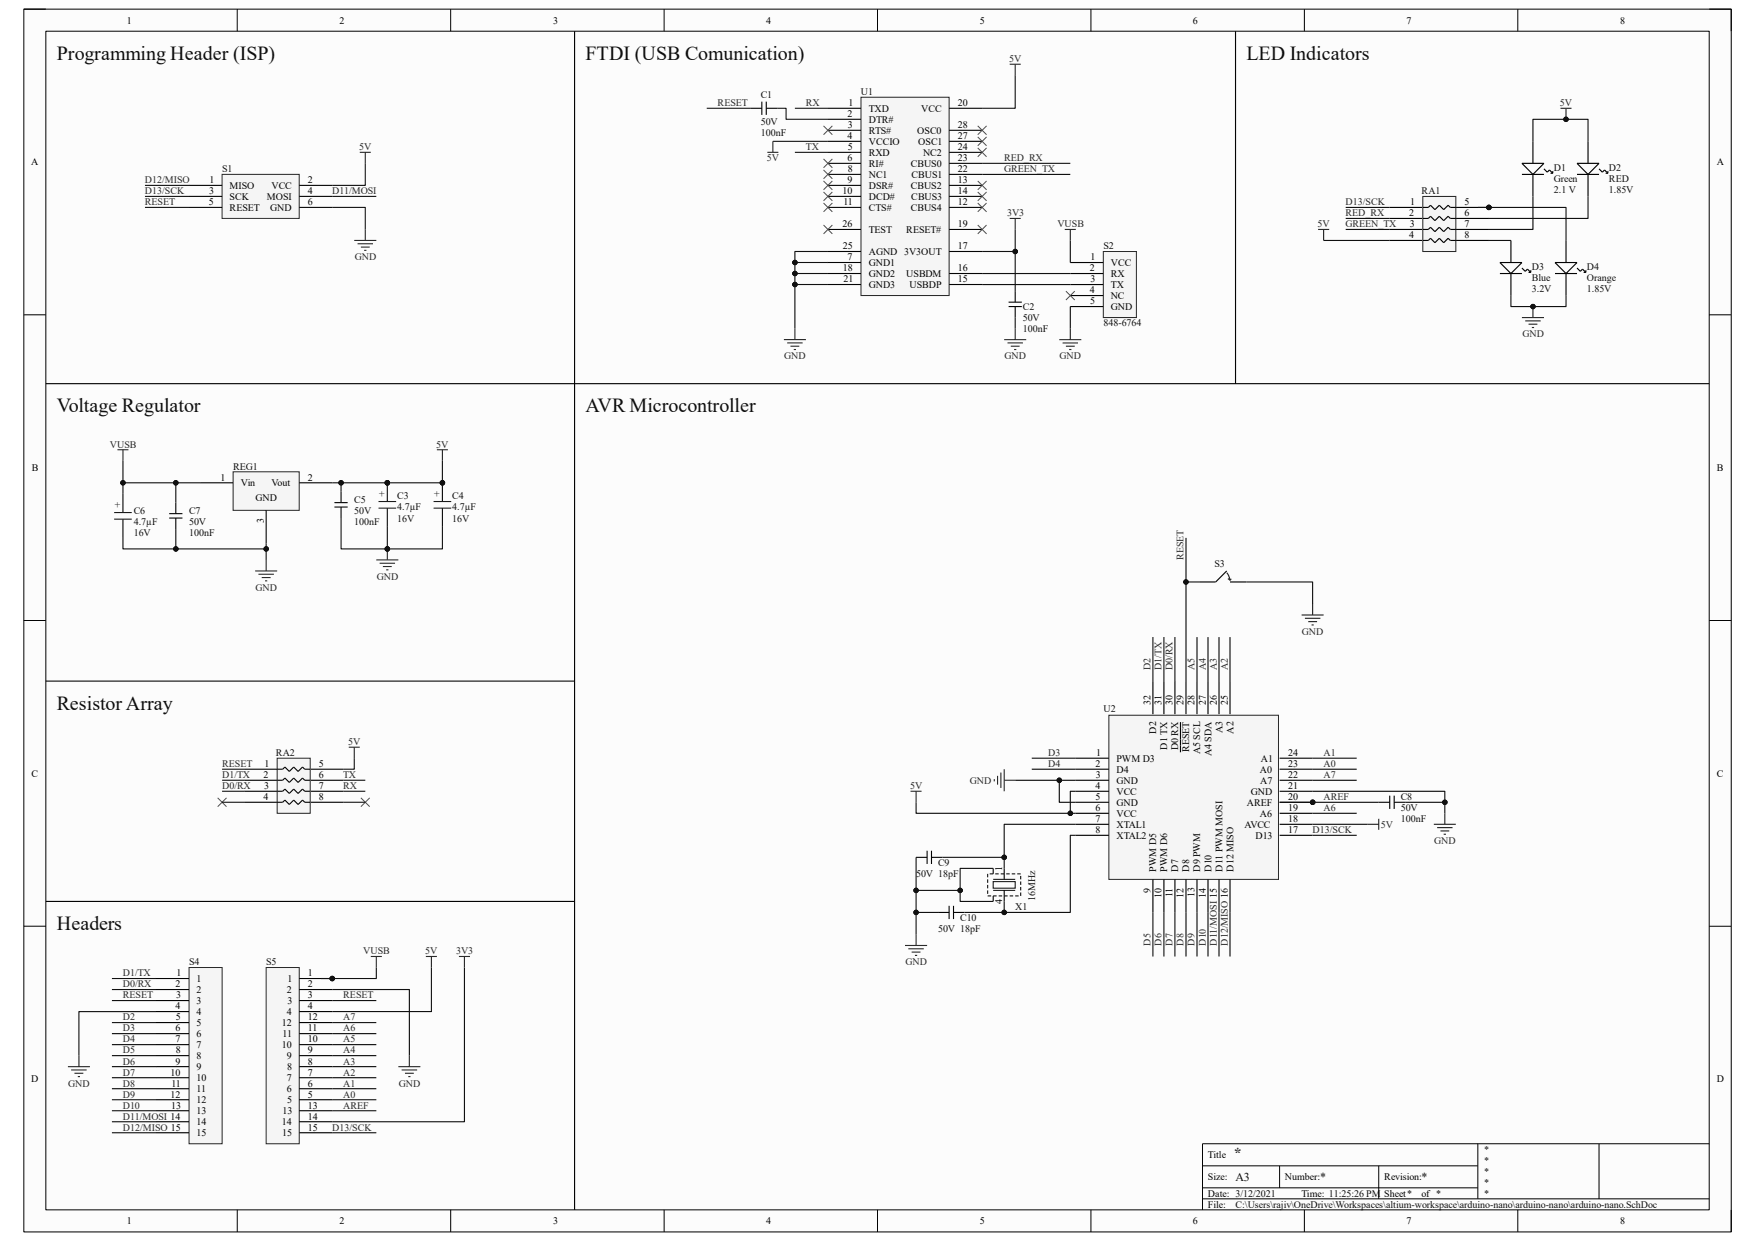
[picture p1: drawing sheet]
<svg xmlns="http://www.w3.org/2000/svg" width="297mm" height="210mm" viewBox="0 0 297 210" stroke-linecap="round" stroke-linejoin="round" font-family="sans-serif">
<defs><g id="words">
<g font-size="3.4" fill="#0e0e0e">
<text x="9.6" y="10.2">Programming Header (ISP)</text>
<text x="99.1" y="10.2">FTDI (USB Comunication)</text>
<text x="211" y="10.2">LED Indicators</text>
<text x="9.6" y="69.8">Voltage Regulator</text>
<text x="99.1" y="69.8">AVR Microcontroller</text>
<text x="9.6" y="120.1">Resistor Array</text>
<text x="9.6" y="157.4">Headers</text>
</g>
<text font-size="2.5" fill="#262626" x="208.7" y="196">*</text>
<g font-size="2" fill="#0e0e0e">
<text x="209.1" y="199.9">A3</text>
<text x="223.4" y="199.9">*</text>
<text x="240.6" y="199.9">*</text>
</g>
<g font-size="1.7">
<text x="21.5" y="4">1</text>
<text x="57.4" y="4">2</text>
<text x="93.6" y="4">3</text>
<text x="129.7" y="4">4</text>
<text x="165.8" y="4">5</text>
<text x="201.9" y="4">6</text>
<text x="238" y="4">7</text>
<text x="274.2" y="4">8</text>
<text x="143.6" y="17.9">1</text>
<text x="162.1" y="17.9">20</text>
<text x="143.4" y="19.8">2</text>
<text x="143.4" y="23.5">4</text>
<text x="143.5" y="21.7">3</text>
<text x="147" y="18.9">TXD</text>
<text x="147" y="20.7">DTR#</text>
<text x="147" y="22.6">RTS#</text>
<text x="155.2" y="22.6">OSC0</text>
<text x="155.9" y="18.9">VCC</text>
<text x="162.1" y="23.5">27</text>
<text x="162.1" y="21.7">28</text>
<text x="5.3" y="28">A</text>
<text x="143.4" y="27.3">6</text>
<text x="143.5" y="25.4">5</text>
<text x="143.5" y="29.2">8</text>
<text x="147" y="24.5">VCCIO</text>
<text x="147" y="26.3">RXD</text>
<text x="147" y="28.2">RI#</text>
<text x="154.1" y="28.2">CBUS0</text>
<text x="155.4" y="24.5">OSC1</text>
<text x="156.2" y="26.3">NC2</text>
<text x="162.1" y="29.2">22</text>
<text x="162.1" y="27.3">23</text>
<text x="162.1" y="25.4">24</text>
<text x="290.5" y="28">A</text>
<text x="35.3" y="34.8">5</text>
<text x="35.4" y="32.9">3</text>
<text x="35.4" y="31">1</text>
<text x="38.9" y="32">MISO</text>
<text x="38.9" y="33.8">SCK</text>
<text x="38.9" y="35.7">RESET</text>
<text x="45.2" y="33.8">MOSI</text>
<text x="45.7" y="35.7">GND</text>
<text x="45.9" y="32">VCC</text>
<text x="52.1" y="31">2</text>
<text x="52.1" y="32.9">4</text>
<text x="52.1" y="34.8">6</text>
<text x="142.6" y="32.9">10</text>
<text x="142.7" y="34.8">11</text>
<text x="143.4" y="31">9</text>
<text x="147" y="35.7">CTS#</text>
<text x="147" y="30.1">NC1</text>
<text x="147" y="32">DSR#</text>
<text x="147" y="33.8">DCD#</text>
<text x="154.1" y="35.7">CBUS4</text>
<text x="154.1" y="32">CBUS2</text>
<text x="154.2" y="33.8">CBUS3</text>
<text x="154.3" y="30.1">CBUS1</text>
<text x="162.1" y="34.8">12</text>
<text x="162.1" y="32.9">14</text>
<text x="162.1" y="31">13</text>
<text x="238.6" y="34.8">1</text>
<text x="242.1" y="35.7">1</text>
<text x="244.3" y="35.7">5</text>
<text x="247.9" y="34.8">5</text>
<text x="142.6" y="38.5">26</text>
<text x="147" y="39.4">TEST</text>
<text x="153.4" y="39.4">RESET#</text>
<text x="162.1" y="38.5">19</text>
<text x="238.5" y="36.6">2</text>
<text x="238.5" y="40.3">4</text>
<text x="238.6" y="38.5">3</text>
<text x="242.1" y="37.5">2</text>
<text x="242.1" y="39.4">3</text>
<text x="242.1" y="41.3">4</text>
<text x="244.3" y="37.5">6</text>
<text x="244.3" y="39.4">7</text>
<text x="244.3" y="41.3">8</text>
<text x="247.9" y="36.6">6</text>
<text x="247.9" y="38.5">7</text>
<text x="247.9" y="40.3">8</text>
<text x="142.6" y="42.2">25</text>
<text x="142.6" y="45.9">18</text>
<text x="142.7" y="47.8">21</text>
<text x="143.4" y="44.1">7</text>
<text x="147" y="43.1">AGND 3V3OUT</text>
<text x="147" y="45">GND1</text>
<text x="147" y="46.9">GND2</text>
<text x="153.4" y="46.9">USBDM</text>
<text x="162.1" y="47.8">15</text>
<text x="162.1" y="45.9">16</text>
<text x="162.1" y="42.2">17</text>
<text x="184.4" y="45.9">2</text>
<text x="184.5" y="47.8">3</text>
<text x="184.6" y="44.1">1</text>
<text x="188" y="45">VCC</text>
<text x="188" y="46.9">RX</text>
<text x="147" y="48.7">GND3</text>
<text x="153.9" y="48.7">USBDP</text>
<text x="184.4" y="49.7">4</text>
<text x="184.5" y="51.5">5</text>
<text x="188" y="48.7">TX</text>
<text x="188" y="50.6">NC</text>
<text x="188" y="52.5">GND</text>
<text x="5.4" y="79.7">B</text>
<text x="37.3" y="81.4">1</text>
<text x="40.8" y="82.3">Vin</text>
<text x="46" y="82.3">Vout</text>
<text x="52.1" y="81.4">2</text>
<text x="290.6" y="79.7">B</text>
<text x="43.2" y="84.7">GND</text>
<text x="44.7" y="88.6" transform="rotate(-90 44.7 88.6)">3</text>
<text x="194.7" y="119.4" transform="rotate(-90 194.7 119.4)">32</text>
<text x="196.6" y="119.4" transform="rotate(-90 196.6 119.4)">31</text>
<text x="198.5" y="119.4" transform="rotate(-90 198.5 119.4)">30</text>
<text x="200.3" y="119.4" transform="rotate(-90 200.3 119.4)">29</text>
<text x="202.2" y="119.4" transform="rotate(-90 202.2 119.4)">28</text>
<text x="204.1" y="119.4" transform="rotate(-90 204.1 119.4)">27</text>
<text x="205.9" y="119.4" transform="rotate(-90 205.9 119.4)">26</text>
<text x="207.8" y="119.4" transform="rotate(-90 207.8 119.4)">25</text>
<text x="195.7" y="124.2" transform="rotate(-90 195.7 124.2)">D2</text>
<text x="206.9" y="124.1" transform="rotate(-90 206.9 124.1)">A3</text>
<text x="208.7" y="124.2" transform="rotate(-90 208.7 124.2)">A2</text>
<text x="5.3" y="131.4">C</text>
<text x="44.6" y="131.7">2</text>
<text x="44.8" y="129.8">1</text>
<text x="48.2" y="130.8">1</text>
<text x="50.5" y="130.8">5</text>
<text x="54" y="129.8">5</text>
<text x="54" y="131.7">6</text>
<text x="185.4" y="129.8">2</text>
<text x="185.5" y="131.7">3</text>
<text x="185.5" y="127.9">1</text>
<text x="188.9" y="128.9">PWM D3</text>
<text x="188.9" y="130.8">D4</text>
<text x="197.5" y="126.9" transform="rotate(-90 197.5 126.9)">D1 TX</text>
<text x="199.4" y="127" transform="rotate(-90 199.4 127)">D0 RX</text>
<text x="201.3" y="127.3" transform="rotate(-90 201.3 127.3)">RESET</text>
<text x="203.1" y="127.7" transform="rotate(-90 203.1 127.7)">A5 SCL</text>
<text x="205" y="128" transform="rotate(-90 205 128)">A4 SDA</text>
<text x="213.2" y="130.8">A0</text>
<text x="213.4" y="128.9">A1</text>
<text x="218" y="131.7">22</text>
<text x="218" y="129.8">23</text>
<text x="218" y="127.9">24</text>
<text x="290.6" y="131.4">C</text>
<text x="44.6" y="135.4">4</text>
<text x="44.7" y="133.6">3</text>
<text x="48.2" y="132.6">2</text>
<text x="48.2" y="134.5">3</text>
<text x="48.2" y="136.4">4</text>
<text x="50.4" y="132.6">6</text>
<text x="50.4" y="134.5">7</text>
<text x="50.5" y="136.4">8</text>
<text x="54" y="133.6">7</text>
<text x="54" y="135.4">8</text>
<text x="185.4" y="133.6">4</text>
<text x="185.4" y="137.3">6</text>
<text x="185.4" y="135.4">5</text>
<text x="188.9" y="132.6">GND</text>
<text x="188.9" y="134.5">VCC</text>
<text x="188.9" y="136.4">GND</text>
<text x="211" y="136.4">AREF</text>
<text x="211.7" y="134.5">GND</text>
<text x="213.3" y="132.6">A7</text>
<text x="218" y="137.3">19</text>
<text x="218" y="135.4">20</text>
<text x="218" y="133.6">21</text>
<text x="185.4" y="139.1">7</text>
<text x="185.4" y="141">8</text>
<text x="188.9" y="138.2">VCC</text>
<text x="188.9" y="140.1">XTAL1</text>
<text x="188.9" y="141.9">XTAL2</text>
<text x="210.6" y="140.1">AVCC</text>
<text x="212.5" y="141.9">D13</text>
<text x="213.2" y="138.2">A6</text>
<text x="218" y="141">17</text>
<text x="218" y="139.1">18</text>
<text x="169.6" y="147.3" transform="rotate(-90 169.6 147.3)">1</text>
<text x="195.7" y="147.5" transform="rotate(-90 195.7 147.5)">PWM D5</text>
<text x="197.5" y="147.5" transform="rotate(-90 197.5 147.5)">PWM D6</text>
<text x="199.4" y="147.5" transform="rotate(-90 199.4 147.5)">D7</text>
<text x="201.3" y="147.5" transform="rotate(-90 201.3 147.5)">D8</text>
<text x="203.1" y="147.5" transform="rotate(-90 203.1 147.5)">D9 PWM</text>
<text x="205" y="147.5" transform="rotate(-90 205 147.5)">D10</text>
<text x="206.9" y="147.5" transform="rotate(-90 206.9 147.5)">D11 PWM MOSI</text>
<text x="208.7" y="147.5" transform="rotate(-90 208.7 147.5)">D12 MISO</text>
<text x="169.6" y="152.9" transform="rotate(-90 169.6 152.9)">4</text>
<text x="194.7" y="151.1" transform="rotate(-90 194.7 151.1)">9</text>
<text x="196.6" y="151.9" transform="rotate(-90 196.6 151.9)">10</text>
<text x="198.5" y="151.8" transform="rotate(-90 198.5 151.8)">11</text>
<text x="200.3" y="151.9" transform="rotate(-90 200.3 151.9)">12</text>
<text x="202.2" y="151.8" transform="rotate(-90 202.2 151.8)">13</text>
<text x="204.1" y="151.9" transform="rotate(-90 204.1 151.9)">14</text>
<text x="29.7" y="167.1">2</text>
<text x="29.8" y="165.2">1</text>
<text x="33.3" y="166.2">1</text>
<text x="48.7" y="166.2">1</text>
<text x="52.1" y="165.2">1</text>
<text x="52.1" y="167.1">2</text>
<text x="29.7" y="170.8">4</text>
<text x="29.8" y="172.7">5</text>
<text x="29.8" y="169">3</text>
<text x="33.3" y="168">2</text>
<text x="33.3" y="169.9">3</text>
<text x="33.3" y="171.7">4</text>
<text x="33.3" y="173.6">5</text>
<text x="47.7" y="173.6">12</text>
<text x="48.6" y="168">2</text>
<text x="48.6" y="171.7">4</text>
<text x="48.6" y="169.9">3</text>
<text x="52.1" y="169">3</text>
<text x="52.1" y="170.8">4</text>
<text x="52.1" y="172.7">12</text>
<text x="29.7" y="174.5">6</text>
<text x="29.7" y="176.4">7</text>
<text x="29.8" y="178.3">8</text>
<text x="33.3" y="175.5">6</text>
<text x="33.3" y="177.3">7</text>
<text x="33.3" y="179.2">8</text>
<text x="47.7" y="177.3">10</text>
<text x="47.8" y="175.5">11</text>
<text x="48.6" y="179.2">9</text>
<text x="52.1" y="174.5">11</text>
<text x="52.1" y="176.4">10</text>
<text x="52.1" y="178.3">9</text>
<text x="5.3" y="183.2">D</text>
<text x="28.9" y="182">10</text>
<text x="28.9" y="185.8">12</text>
<text x="29" y="183.9">11</text>
<text x="29.7" y="180.2">9</text>
<text x="33.3" y="181.1">9</text>
<text x="33.3" y="183">10</text>
<text x="33.3" y="184.8">11</text>
<text x="48.6" y="183">7</text>
<text x="48.6" y="184.8">6</text>
<text x="48.6" y="181.1">8</text>
<text x="52.1" y="180.2">8</text>
<text x="52.1" y="182">7</text>
<text x="52.1" y="183.9">6</text>
<text x="52.1" y="185.8">5</text>
<text x="290.5" y="183.2">D</text>
<text x="29" y="187.6">13</text>
<text x="33.3" y="186.7">12</text>
<text x="33.3" y="188.6">13</text>
<text x="33.3" y="190.4">14</text>
<text x="47.7" y="190.4">14</text>
<text x="47.8" y="188.6">13</text>
<text x="48.6" y="186.7">5</text>
<text x="52.1" y="187.6">13</text>
<text x="52.1" y="189.5">14</text>
<text x="52.1" y="191.3">15</text>
<text x="33.3" y="192.3">15</text>
<text x="47.8" y="192.3">15</text>
<text x="204.4" y="196">Title</text>
<text x="204.4" y="199.7">Size:</text>
<text x="204.4" y="202.5">Date: 3/12/2021</text>
<text x="217.5" y="199.7">Number:</text>
<text x="220.3" y="202.5">Time: 11:25:26 PM</text>
<text x="234.3" y="199.7">Revision:</text>
<text x="234.3" y="202.5">Sheet*</text>
<text x="240.6" y="202.5">of *</text>
<text x="21.5" y="207.2">1</text>
<text x="57.4" y="207.2">2</text>
<text x="93.6" y="207.2">3</text>
<text x="129.7" y="207.2">4</text>
<text x="165.8" y="207.2">5</text>
<text x="201.9" y="207.2">6</text>
<text x="204.4" y="204.4">File:</text>
<text x="238" y="207.2">7</text>
<text x="274.2" y="207.2">8</text>
</g>
<g font-size="1.7" fill="#262626">
<text x="170.8" y="10.5">5V</text>
<text x="121.5" y="17.9">RESET</text>
<text x="136.4" y="17.9">RX</text>
<text x="264" y="17.9">5V</text>
<text x="60.8" y="25.4">5V</text>
<text x="129.8" y="27.3">5V</text>
<text x="136.4" y="25.4">TX</text>
<text x="169.9" y="29.2">GREEN_TX</text>
<text x="169.9" y="27.3">RED_RX</text>
<text x="24.5" y="31">D12/MISO</text>
<text x="24.5" y="32.9">D13/SCK</text>
<text x="24.5" y="34.8">RESET</text>
<text x="56.2" y="32.9">D11/MOSI</text>
<text x="227.7" y="34.8">D13/SCK</text>
<text x="170.4" y="36.6">3V3</text>
<text x="178.9" y="38.5">VUSB</text>
<text x="223" y="38.5">5V</text>
<text x="227.7" y="36.6">RED_RX</text>
<text x="227.7" y="38.5">GREEN_TX</text>
<text x="60" y="44.1">GND</text>
<text x="257.6" y="57.1">GND</text>
<text x="132.7" y="60.8">GND</text>
<text x="170" y="60.8">GND</text>
<text x="179.3" y="60.8">GND</text>
<text x="18.6" y="75.7">VUSB</text>
<text x="73.8" y="75.7">5V</text>
<text x="200.3" y="94.7" transform="rotate(-90 200.3 94.7)">RESET</text>
<text x="43.2" y="100">GND</text>
<text x="63.8" y="98.1">GND</text>
<text x="220.3" y="107.4">GND</text>
<text x="194.7" y="113.4" transform="rotate(-90 194.7 113.4)">D2</text>
<text x="196.6" y="113.4" transform="rotate(-90 196.6 113.4)">D1/TX</text>
<text x="198.5" y="113.4" transform="rotate(-90 198.5 113.4)">D0/RX</text>
<text x="202.2" y="113.4" transform="rotate(-90 202.2 113.4)">A5</text>
<text x="204.1" y="113.4" transform="rotate(-90 204.1 113.4)">A4</text>
<text x="205.9" y="113.4" transform="rotate(-90 205.9 113.4)">A3</text>
<text x="207.8" y="113.4" transform="rotate(-90 207.8 113.4)">A2</text>
<text x="37.6" y="129.8">RESET</text>
<text x="37.6" y="131.7">D1/TX</text>
<text x="58.1" y="131.7">TX</text>
<text x="58.9" y="126.1">5V</text>
<text x="177.4" y="127.9">D3</text>
<text x="177.4" y="129.8">D4</text>
<text x="224" y="131.7">A7</text>
<text x="224" y="129.8">A0</text>
<text x="224" y="127.9">A1</text>
<text x="37.6" y="133.6">D0/RX</text>
<text x="58.1" y="133.6">RX</text>
<text x="154" y="133.6">5V</text>
<text x="164.1" y="132.6">GND</text>
<text x="224" y="135.4">AREF</text>
<text x="224" y="137.3">A6</text>
<text x="222.1" y="141">D13/SCK</text>
<text x="233.7" y="140.1">5V</text>
<text x="242.7" y="142.9">GND</text>
<text x="61.5" y="161.5">VUSB</text>
<text x="72" y="161.5">5V</text>
<text x="77.2" y="161.5">3V3</text>
<text x="194.7" y="160" transform="rotate(-90 194.7 160)">D5</text>
<text x="196.6" y="160" transform="rotate(-90 196.6 160)">D6</text>
<text x="198.5" y="160" transform="rotate(-90 198.5 160)">D7</text>
<text x="200.3" y="160" transform="rotate(-90 200.3 160)">D8</text>
<text x="202.2" y="160" transform="rotate(-90 202.2 160)">D9</text>
<text x="204.1" y="160" transform="rotate(-90 204.1 160)">D10</text>
<text x="205.9" y="160" transform="rotate(-90 205.9 160)">D11/MOSI 15</text>
<text x="207.8" y="160" transform="rotate(-90 207.8 160)">D12/MISO 16</text>
<text x="20.8" y="165.2">D1/TX</text>
<text x="20.8" y="167.1">D0/RX</text>
<text x="153.2" y="163.4">GND</text>
<text x="20.8" y="169">RESET</text>
<text x="20.8" y="172.7">D2</text>
<text x="58.1" y="169">RESET</text>
<text x="58.1" y="172.7">A7</text>
<text x="20.8" y="174.5">D3</text>
<text x="20.8" y="176.4">D4</text>
<text x="20.8" y="178.3">D5</text>
<text x="58.1" y="178.3">A4</text>
<text x="58.1" y="176.4">A5</text>
<text x="58.1" y="174.5">A6</text>
<text x="11.6" y="183.9">GND</text>
<text x="20.8" y="180.2">D6</text>
<text x="20.8" y="182">D7</text>
<text x="20.8" y="183.9">D8</text>
<text x="20.8" y="185.8">D9</text>
<text x="58.1" y="182">A2</text>
<text x="58.1" y="180.2">A3</text>
<text x="58.1" y="185.8">A0</text>
<text x="58.1" y="183.9">A1</text>
<text x="67.5" y="183.9">GND</text>
<text x="20.8" y="187.6">D10</text>
<text x="20.8" y="189.5">D11/MOSI 14</text>
<text x="20.8" y="191.3">D12/MISO 15</text>
<text x="56.2" y="191.3">D13/SCK</text>
<text x="58.1" y="187.6">AREF</text>
</g>
<g font-size="1.7" fill="#0e0e0e">
<text x="128.7" y="16.6">C1</text>
<text x="145.7" y="16.1">U1</text>
<text x="128.7" y="21.1">50V</text>
<text x="128.7" y="23">100nF</text>
<text x="37.6" y="29.2">S1</text>
<text x="263" y="29">D1</text>
<text x="272.3" y="29">D2</text>
<text x="240.6" y="32.9">RA1</text>
<text x="263" y="30.8">Green</text>
<text x="263" y="32.7">2.1 V</text>
<text x="272.3" y="30.8">RED</text>
<text x="272.3" y="32.7">1.85V</text>
<text x="186.7" y="42.2">S2</text>
<text x="259.2" y="47.6">Blue</text>
<text x="259.2" y="45.7">D3</text>
<text x="268.6" y="47.6">Orange</text>
<text x="268.6" y="45.7">D4</text>
<text x="173.1" y="52.5">C2</text>
<text x="259.2" y="49.5">3.2V</text>
<text x="268.6" y="49.5">1.85V</text>
<text x="173.1" y="54.3">50V</text>
<text x="173.1" y="56.2">100nF</text>
<text x="186.7" y="55.2">848-6764</text>
<text x="39.5" y="79.5">REG1</text>
<text x="64.1" y="83" transform="rotate(90 64.1 83)">+</text>
<text x="73.4" y="83" transform="rotate(90 73.4 83)">+</text>
<text x="19.3" y="84.9" transform="rotate(90 19.3 84.9)">+</text>
<text x="22.6" y="88.8">4.7µF</text>
<text x="22.6" y="87">C6</text>
<text x="32" y="88.8">50V</text>
<text x="32" y="87">C7</text>
<text x="59.9" y="87">50V</text>
<text x="59.9" y="88.8">100nF</text>
<text x="59.9" y="85.1">C5</text>
<text x="67.2" y="86.4">4.7µF</text>
<text x="67.2" y="88.3">16V</text>
<text x="67.2" y="84.5">C3</text>
<text x="76.5" y="86.4">4.7µF</text>
<text x="76.5" y="88.3">16V</text>
<text x="76.5" y="84.5">C4</text>
<text x="22.6" y="90.7">16V</text>
<text x="32" y="90.7">100nF</text>
<text x="205.5" y="96">S3</text>
<text x="186.7" y="120.5">U2</text>
<text x="46.7" y="127.9">RA2</text>
<text x="237.1" y="137.3">50V</text>
<text x="237.1" y="135.4">C8</text>
<text x="237.1" y="139.1">100nF</text>
<text x="155" y="148.5">50V 18pF</text>
<text x="158.7" y="146.6">C9</text>
<text x="162.5" y="155.9">C10</text>
<text x="171.8" y="154.1">X1</text>
<text x="175.2" y="152.5" transform="rotate(-90 175.2 152.5)">16MHz</text>
<text x="158.7" y="157.8">50V 18pF</text>
<text x="32" y="163.4">S4</text>
<text x="45" y="163.4">S5</text>
<text x="251" y="195.1">*</text>
<text x="251" y="196.9">*</text>
<text x="251" y="198.8">*</text>
<text x="251" y="200.7">*</text>
<text x="251" y="202.5">*</text>
<text x="209.1" y="204.4">C:\Users\rajiv\OneDrive\Workspaces\altium-workspace\arduino-nano\arduino-nano\arduino-nano.SchDoc</text>
</g>
</g></defs>
<path d="M4 1.5h289v207h-289z" fill-rule="evenodd" fill="#fcfcfc"/>
<path d="M4 1.5h289v207h-289z" fill="none" stroke="#000" stroke-width=".17"/>
<path d="M7.8 5.3h281.5v199.4h-281.5z" fill-rule="evenodd" fill="#fcfcfc"/>
<g fill="none" stroke="#000" stroke-width=".17">
<path d="M4 1.5h3.8M7.8 5.3h281.5v199.4h-281.5zM40.1 1.5v3.8M76.3 1.5v3.8M112.4 1.5v3.8M148.5 1.5v3.8M184.6 1.5v3.8M220.7 1.5v3.8M256.9 1.5v3.8M289.3 1.5h3.7v3.8M4 53.3h3.8M289.3 53.3h3.7"/>
<path d="M4 105h3.8M289.3 105h3.7M4 156.7h3.8M289.3 156.7h3.7M203.5 197.3h46.6M216.6 197.3v3.7M233.3 197.3v5.6M250.1 193.6v9.3M270.6 193.6v9.3M289.3 193.6h-85.8v11.1M40.2 204.7v3.8M76.3 204.7v3.8"/>
<path d="M112.4 204.7v3.8M148.5 204.7v3.8M184.6 204.7v3.8M203.5 202.9h85.8M203.5 201h46.6M220.7 204.7v3.8M256.9 204.7v3.8M293 204.7v3.8"/>
</g>
<circle cx="222.1" cy="135.8" r=".37" fill="#0e0e0e"/>
<circle cx="222.1" cy="135.8" r=".37" fill="none" stroke="#0e0e0e" stroke-width=".17"/>
<path d="M187.7 121h28.7v27.8h-28.7z" fill-rule="evenodd" fill="#f5f5f5"/>
<path d="M187.7 121h28.7v27.8h-28.7z" fill="none" stroke="#262626" stroke-width=".17"/>
<g fill="none" stroke="#000" stroke-width=".19">
<path d="M182.1 128.3h5.6M182.1 130.2h5.6M182.1 132h5.6M182.1 133.9h5.6M182.1 135.8h5.6M182.1 137.6h5.6M182.1 139.5h5.6M216.6 135.8h5.5M216.6 137.6h5.5M216.6 139.5h5.5M182.1 141.4h5.6M195.1 148.8v5.6"/>
<path d="M197 148.8v5.6M198.8 148.8v5.6M200.7 148.8v5.6M202.6 148.8v5.6M204.4 148.8v5.6M206.3 148.8v5.6M208.2 148.8v5.6M216.6 141.4h5.5"/>
</g>
<circle cx="222.1" cy="135.8" r=".37" fill="#0e0e0e"/>
<circle cx="222.1" cy="135.8" r=".37" fill="none" stroke="#0e0e0e" stroke-width=".17"/>
<g fill="none" stroke="#000" stroke-width=".19">
<path d="M207.6 96.6l-1.9 1.9h-2.8M208.2 98.5h2.8M195.1 115.3v5.6M197 115.3v5.6M198.8 115.3v5.6M200.7 115.3v5.6M202.6 115.3v5.6M204.4 115.3v5.6M206.3 115.3v5.6M208.2 115.3v5.6M41.3 133.9h5.6M41.3 132h5.6"/>
<path d="M41.3 130.2h5.6M41.3 135.8h5.6M52.5 133.9h5.6M52.5 132h5.6M52.5 130.2h5.6M52.5 135.8h5.6M199.8 122.2v5.1M216.6 133.9h5.5M216.6 132h5.5M216.6 130.2h5.5M216.6 128.3h5.5M155 145.1h1.9"/>
<path d="M156.9 144v2.2M157.6 144v2.2M157.6 145.1h1.9M168.1 147v.9M168.1 151.6v.9M169.9 147v1.8M169.9 150.7v1.8"/>
</g>
<path d="M207.6 96.9l.4 .6 .1 .7M207.8 97.9l.3 .2M208.4 97.9l-.3 .3M168.1 149.2h3.7v1.1h-3.7zM168.1 148.8h3.7M168.1 150.7h3.7" fill="none" stroke="#1c1c1c" stroke-width=".19"/>
<g fill="none" stroke="#0e0e0e" stroke-width=".19">
<path d="M167.1 147.9v.6M167.1 148.8v.6M167.1 149.8v.5M167.1 150.7v.6M167.1 151.6h.6M167.5 147.9h.6M168.1 151.6h.6M168.4 147.9h.6M169 151.6h.6M169.4 147.9h.5M169.9 151.6h.6M170.3 147.9h.6"/>
<path d="M170.9 151.6h.6M171.2 147.9h.6M171.8 151.6h.6M172.2 147.9h.5M172.7 148.2v.6M172.7 149.2v.6M172.7 150.1v.6M172.7 151v.6"/>
</g>
<path d="M46.9 128.3h5.6v9.3h-5.6z" fill-rule="evenodd" fill="#f5f5f5"/>
<path d="M46.9 128.3h5.6v9.3h-5.6z" fill="none" stroke="#262626" stroke-width=".17"/>
<g fill="none" stroke="#000" stroke-width=".19">
<path d="M263.2 44.4h3.7l-1.9 1.9zM263.2 46.3h3.7M265 40.7v3.7M265 46.3v3.7M266.9 45.4l.6 .5 .3-.4 .6 .6M268 46.1h.4M268.4 45.7v.4M56.6 85.8h2.2M56.6 85.1h2.2M57.7 83.2v1.9M57.7 85.8v1.9M46.9 135.8h.9l.4-.4 .8 .7 .7-.7 .8 .7 .7-.7 .4 .4h.9"/>
<path d="M46.9 133.9h.9l.4-.4 .8 .8 .7-.8 .8 .8 .7-.8 .4 .4h.9M46.9 132h.9l.4-.3 .8 .7 .7-.7 .8 .7 .7-.7 .4 .3h.9M46.9 130.2h.9l.4-.4 .8 .8 .7-.8 .8 .8 .7-.8 .4 .4h.9"/>
</g>
<path d="M73.9 76.1h1.9M74.9 76.1v1.9" fill="none" stroke="#262626" stroke-width=".19"/>
<path d="M145.7 16.5h14.9v33.5h-14.9z" fill-rule="evenodd" fill="#f5f5f5"/>
<path d="M145.7 16.5h14.9v33.5h-14.9z" fill="none" stroke="#262626" stroke-width=".17"/>
<g fill="none" stroke="#000" stroke-width=".19">
<path d="M140.1 18.3h5.6M160.6 18.3h5.6M140.1 20.2h5.6M140.1 22.1h5.6M140.1 23.9h5.6M140.1 25.8h5.6M140.1 27.6h5.6M140.1 35.1h5.6M140.1 29.5h5.6M140.1 31.4h5.6M140.1 33.2h5.6M140.1 38.8h5.6"/>
<path d="M160.6 22.1h5.6M160.6 23.9h5.6M160.6 25.8h5.6M160.6 27.6h5.6M160.6 35.1h5.6M160.6 29.5h5.6M160.6 31.4h5.6M160.6 33.2h5.6M160.6 38.8h5.6M257.6 27.6h3.7l-1.9 1.9zM257.6 29.5h3.7M259.4 23.9v3.7"/>
<path d="M259.4 29.5v3.7M261.3 28.6l.6 .5 .3-.3 .6 .5M262.4 29.3h.4M262.8 29v.3M266.9 27.6h3.7l-1.8 1.9zM266.9 29.5h3.7M268.8 23.9v3.7M268.8 29.5v3.7M270.6 28.6l.6 .5 .3-.3 .6 .5M271.7 29.3h.4M272.1 29v.3M140.1 42.6h5.6"/>
<path d="M140.1 44.4h5.6M140.1 46.3h5.6M140.1 48.1h5.6M160.6 42.6h5.6M160.6 46.3h5.6M160.6 48.1h5.6M170.7 51.9h2.2M170.7 51.1h2.2M171.8 49.3v1.8M171.8 51.9v1.8"/>
</g>
<path d="M186.7 42.6h5.6v11.1h-5.6z" fill-rule="evenodd" fill="#f5f5f5"/>
<path d="M186.7 42.6h5.6v11.1h-5.6z" fill="none" stroke="#262626" stroke-width=".17"/>
<path d="M181.1 44.4h5.6M181.1 46.3h5.6M181.1 48.2h5.6M181.1 50h5.6M181.1 51.9h5.6M20.8 83.6v3.1M20.8 87.9v3.1M28.6 87.7h2.3M28.6 86.9h2.3M29.8 85.1v1.8M29.8 87.7v1.8" fill="none" stroke="#000" stroke-width=".19"/>
<path d="M170.9 10.9h1.8M171.8 10.9v1.8M129.9 25.8h1.8M130.8 23.9v1.9" fill="none" stroke="#262626" stroke-width=".19"/>
<path d="M19.3 86.7h3M19.3 87.9h3" fill="none" stroke="#1c1c1c" stroke-width=".19"/>
<path d="M37.6 29.5h13v7.5h-13z" fill-rule="evenodd" fill="#f5f5f5"/>
<path d="M37.6 29.5h13v7.5h-13z" fill="none" stroke="#262626" stroke-width=".17"/>
<path d="M32 31.4h5.6M32 33.2h5.6M32 35.1h5.6M50.6 31.4h5.6M50.6 33.2h5.6M50.6 35.1h5.6" fill="none" stroke="#000" stroke-width=".19"/>
<path d="M39.4 79.8h11.2v6.6h-11.2z" fill-rule="evenodd" fill="#f5f5f5"/>
<path d="M39.4 79.8h11.2v6.6h-11.2z" fill="none" stroke="#262626" stroke-width=".17"/>
<path d="M33.9 81.7h5.5M45 86.4v5.6M50.6 81.7h5.6" fill="none" stroke="#000" stroke-width=".19"/>
<path d="M60.9 25.8h1.9M61.8 25.8v1.8M61.8 38.8v1.9M60 40.7h3.7M60.5 41.3h2.6M61.1 41.8h1.5M61.6 42.4h.4M19.9 76.1h1.8M20.8 76.1v1.9" fill="none" stroke="#262626" stroke-width=".19"/>
<path d="M32 163.7h5.6v29.9h-5.6z" fill-rule="evenodd" fill="#f5f5f5"/>
<path d="M32 163.7h5.6v29.9h-5.6z" fill="none" stroke="#262626" stroke-width=".17"/>
<g fill="none" stroke="#000" stroke-width=".19">
<path d="M26.4 165.6h5.6M26.4 167.5h5.6M26.4 169.3h5.6M26.4 171.2h5.6M26.4 173.1h5.6M26.4 174.9h5.6M26.4 176.8h5.6M26.4 178.6h5.6M26.4 180.5h5.6M26.4 182.4h5.6M26.4 184.2h5.6M26.4 186.1h5.6"/>
<path d="M26.4 188h5.6M26.4 189.8h5.6M26.4 191.7h5.6"/>
</g>
<circle cx="56.2" cy="165.6" r=".37" fill="#0e0e0e"/>
<circle cx="56.2" cy="165.6" r=".37" fill="none" stroke="#0e0e0e" stroke-width=".17"/>
<path d="M45 163.7h5.6v29.9h-5.6z" fill-rule="evenodd" fill="#f5f5f5"/>
<path d="M45 163.7h5.6v29.9h-5.6z" fill="none" stroke="#262626" stroke-width=".17"/>
<path d="M50.6 165.6h5.6" fill="none" stroke="#000" stroke-width=".19"/>
<circle cx="56.2" cy="165.6" r=".37" fill="#0e0e0e"/>
<circle cx="56.2" cy="165.6" r=".37" fill="none" stroke="#0e0e0e" stroke-width=".17"/>
<g fill="none" stroke="#000" stroke-width=".19">
<path d="M233.3 135.8h1.9M235.2 134.7v2.2M235.9 134.7v2.2M235.9 135.8h1.9M50.6 167.5h5.6M50.6 169.3h5.6M50.6 171.2h5.6M50.6 173.1h5.6M50.6 174.9h5.6M50.6 176.8h5.6M50.6 178.6h5.6M50.6 180.5h5.6"/>
<path d="M50.6 182.4h5.6M50.6 184.2h5.6M50.6 186.1h5.6M50.6 188h5.6M50.6 189.8h5.6M50.6 191.7h5.6"/>
</g>
<g fill="none" stroke="#262626" stroke-width=".19">
<path d="M220.3 104.1h3.7M220.8 104.6h2.7M221.4 105.2h1.5M222 105.8h.3M222.1 102.2v1.9M59 126.4h1.9M60 126.4v1.9M154.1 133.9h1.9M155 133.9v1.9M168.3 131.9v.3M168.8 131.3v1.5M169.4 130.7v2.6"/>
<path d="M169.9 130.2v3.7M169.9 132h1.9M242.7 139.5h3.7M244.5 137.6v1.9M155 158.1v1.9M243.2 140.1h2.6M243.8 140.6h1.5M244.3 141.2h.4M62.8 161.9h1.8M63.7 161.9v1.8M72.1 161.9h1.8M73 161.9v1.8"/>
<path d="M77.7 161.9h1.8M78.6 161.9v1.8M153.2 160h3.7M153.7 160.6h2.6M154.3 161.1h1.5M154.8 161.7h.4"/>
</g>
<circle cx="65.5" cy="81.7" r=".37" fill="#0e0e0e"/>
<circle cx="65.5" cy="81.7" r=".37" fill="none" stroke="#0e0e0e" stroke-width=".17"/>
<path d="M65.5 81.7v3.2" fill="none" stroke="#000" stroke-width=".19"/>
<circle cx="65.5" cy="81.7" r=".37" fill="#0e0e0e"/>
<circle cx="65.5" cy="81.7" r=".37" fill="none" stroke="#0e0e0e" stroke-width=".17"/>
<path d="M65.5 86v3.2" fill="none" stroke="#000" stroke-width=".19"/>
<path d="M64.1 84.9h2.9M64.1 86h2.9" fill="none" stroke="#1c1c1c" stroke-width=".19"/>
<circle cx="74.9" cy="81.7" r=".37" fill="#0e0e0e"/>
<circle cx="74.9" cy="81.7" r=".37" fill="none" stroke="#0e0e0e" stroke-width=".17"/>
<path d="M74.9 81.7v3.2" fill="none" stroke="#000" stroke-width=".19"/>
<circle cx="74.9" cy="81.7" r=".37" fill="#0e0e0e"/>
<circle cx="74.9" cy="81.7" r=".37" fill="none" stroke="#0e0e0e" stroke-width=".17"/>
<path d="M74.9 86v3.2" fill="none" stroke="#000" stroke-width=".19"/>
<path d="M73.4 84.9h3M73.4 86h3" fill="none" stroke="#1c1c1c" stroke-width=".19"/>
<path d="M63.7 94.8h3.7M64.2 95.3h2.7M64.8 95.9h1.5M65.4 96.4h.3M65.5 92.9v1.9" fill="none" stroke="#262626" stroke-width=".19"/>
<circle cx="65.6" cy="92.9" r=".37" fill="#0e0e0e"/>
<circle cx="65.6" cy="92.9" r=".37" fill="none" stroke="#0e0e0e" stroke-width=".17"/>
<path d="M231.5 139.5h1.8M233.3 138.6v1.8" fill="none" stroke="#262626" stroke-width=".19"/>
<circle cx="252" cy="35.1" r=".37" fill="#0e0e0e"/>
<circle cx="252" cy="35.1" r=".37" fill="none" stroke="#0e0e0e" stroke-width=".17"/>
<path d="M235.2 35.1h5.6M235.2 37h5.6M235.2 38.8h5.6M246.4 35.1h5.6M235.2 40.7h5.6" fill="none" stroke="#000" stroke-width=".19"/>
<circle cx="252" cy="35.1" r=".37" fill="#0e0e0e"/>
<circle cx="252" cy="35.1" r=".37" fill="none" stroke="#0e0e0e" stroke-width=".17"/>
<path d="M246.4 37h5.6M246.4 38.8h5.6M246.4 40.7h5.6" fill="none" stroke="#000" stroke-width=".19"/>
<path d="M240.8 33.2h5.6v9.4h-5.6z" fill-rule="evenodd" fill="#f5f5f5"/>
<path d="M240.8 33.2h5.6v9.4h-5.6z" fill="none" stroke="#262626" stroke-width=".17"/>
<path d="M240.8 38.8h.9l.4-.3 .7 .7 .8-.7 .7 .7 .8-.7 .3 .3h1M240.8 37h.9l.4-.4 .7 .7 .8-.7 .7 .7 .8-.7 .3 .4h1M240.8 35.1h.9l.4-.4 .7 .8 .8-.8 .7 .8 .8-.8 .3 .4h1M240.8 40.7h.9l.4-.4 .7 .8 .8-.8 .7 .8 .8-.8 .3 .4h1" fill="none" stroke="#000" stroke-width=".19"/>
<path d="M257.6 53.7h3.7M258.1 54.3h2.6M258.7 54.9h1.5M259.2 55.4h.4M259.4 51.9v1.8" fill="none" stroke="#262626" stroke-width=".19"/>
<circle cx="259.4" cy="51.9" r=".37" fill="#0e0e0e"/>
<circle cx="259.4" cy="51.9" r=".37" fill="none" stroke="#0e0e0e" stroke-width=".17"/>
<g fill="none" stroke="#4c4c4c" stroke-width=".17">
<path d="M139.4 21.3l1.5 1.5M139.4 26.9l1.5 1.5M139.4 28.8l1.5 1.5M139.4 30.6l1.5 1.5M139.4 32.5l1.5 1.5M139.4 34.4l1.5 1.4M139.4 38.1l1.5 1.5M140.9 21.3l-1.5 1.5M140.9 26.9l-1.5 1.5M140.9 28.8l-1.5 1.5M140.9 30.6l-1.5 1.5M140.9 32.5l-1.5 1.5"/>
<path d="M140.9 34.4l-1.5 1.4M140.9 38.1l-1.5 1.5M165.5 38.1l1.5 1.5M165.5 34.4l1.5 1.4M165.5 32.5l1.5 1.5M165.5 30.6l1.5 1.5M165.5 25l1.5 1.5M165.5 23.2l1.5 1.5M165.5 21.3l1.5 1.5M167 38.1l-1.5 1.5M167 34.4l-1.5 1.4M167 32.5l-1.5 1.5"/>
<path d="M167 30.6l-1.5 1.5M167 25l-1.5 1.5M167 23.2l-1.5 1.5M167 21.3l-1.5 1.5"/>
</g>
<path d="M264.1 18.3h1.9M265 18.3v1.9M132.7 57.5h3.7M133.2 58h2.6M133.8 58.6h1.5M134.3 59.2h.4M134.5 55.6v1.9" fill="none" stroke="#262626" stroke-width=".19"/>
<path d="M253.8 44.4h3.8l-1.9 1.9zM253.8 46.3h3.8M255.7 40.7v3.7M255.7 46.3v3.7M257.6 45.4l.5 .5 .4-.4 .6 .6M258.7 46.1h.4M259.1 45.7v.4" fill="none" stroke="#000" stroke-width=".19"/>
<circle cx="265" cy="20.2" r=".37" fill="#0e0e0e"/>
<circle cx="265" cy="20.2" r=".37" fill="none" stroke="#0e0e0e" stroke-width=".17"/>
<path d="M180.4 49.3l1.5 1.5M181.9 49.3l-1.5 1.5M36.8 135l1.5 1.5M38.3 135l-1.5 1.5M61.1 135l1.5 1.5M62.6 135l-1.5 1.5" fill="none" stroke="#4c4c4c" stroke-width=".17"/>
<g fill="none" stroke="#262626" stroke-width=".19">
<path d="M170.9 37h1.8M171.8 37v1.8M180.2 38.8h1.9M181.1 38.8v1.9M223.1 38.8h1.8M224 38.8v1.9M169.9 57.5h3.8M170.5 58h2.6M171.1 58.6h1.5M171.6 59.2h.4M171.8 55.6v1.9M179.3 57.5h3.7"/>
<path d="M179.8 58h2.6M180.4 58.6h1.5M180.9 59.2h.4M181.1 55.6v1.9M43.2 96.6h3.7M43.7 97.2h2.6M44.3 97.7h1.5M44.9 98.3h.3M45 94.8v1.8M13.4 178.6v1.9M69.3 178.6v1.9M11.5 180.5h3.7"/>
<path d="M12 181.1h2.7M12.6 181.6h1.5M13.2 182.2h.3M67.4 180.5h3.7M68 181.1h2.6M68.5 181.6h1.5M69.1 182.2h.4"/>
</g>
<g fill="none" stroke="#000" stroke-width=".19">
<path d="M97.2 5.3v199.4M127.1 18.3h1.8M128.9 17.2v2.2M129.7 17.2v2.2M129.7 18.3h1.8M209.1 5.3v59.6M7.8 64.9h281.5M7.8 115.3h89.4M7.8 152.5h89.4M158.8 154.4h1.8M160.6 153.3v2.2M161.4 153.3v2.2"/>
<path d="M161.4 154.4h1.8"/>
</g>
<path d="M155 154.4h3.8" fill="none" stroke="#0e0e0e" stroke-width=".19"/>
<circle cx="155" cy="154.4" r=".37" fill="#0e0e0e"/>
<circle cx="155" cy="154.4" r=".37" fill="none" stroke="#0e0e0e" stroke-width=".17"/>
<g fill="none" stroke="#0e0e0e" stroke-width=".19">
<path d="M29.8 89.5v3.4h-9v-1.9M18.9 178.6h7.5M18.9 176.8h7.5M18.9 174.9h7.5M18.9 173.1h7.5M18.9 169.3h7.5M18.9 167.5h7.5M18.9 165.6h7.5M26.4 171.2h-13v7.4M18.9 191.7h7.5M18.9 189.8h7.5M18.9 188h7.5"/>
<path d="M18.9 186.1h7.5M18.9 184.2h7.5M18.9 182.4h7.5M18.9 180.5h7.5"/>
</g>
<circle cx="29.8" cy="92.9" r=".37" fill="#0e0e0e"/>
<circle cx="29.8" cy="92.9" r=".37" fill="none" stroke="#0e0e0e" stroke-width=".17"/>
<path d="M33.9 81.7h-13.1v1.9" fill="none" stroke="#0e0e0e" stroke-width=".19"/>
<circle cx="20.8" cy="81.7" r=".37" fill="#0e0e0e"/>
<circle cx="20.8" cy="81.7" r=".37" fill="none" stroke="#0e0e0e" stroke-width=".17"/>
<circle cx="29.8" cy="81.7" r=".37" fill="#0e0e0e"/>
<circle cx="29.8" cy="81.7" r=".37" fill="none" stroke="#0e0e0e" stroke-width=".17"/>
<path d="M24.5 35.1h7.5M24.5 33.2h7.5M24.5 31.4h7.5M29.8 92.9h15.2" fill="none" stroke="#0e0e0e" stroke-width=".19"/>
<circle cx="29.8" cy="92.9" r=".37" fill="#0e0e0e"/>
<circle cx="29.8" cy="92.9" r=".37" fill="none" stroke="#0e0e0e" stroke-width=".17"/>
<circle cx="45" cy="92.9" r=".37" fill="#0e0e0e"/>
<circle cx="45" cy="92.9" r=".37" fill="none" stroke="#0e0e0e" stroke-width=".17"/>
<path d="M37.6 135.8h3.7M37.6 133.9h3.7M37.6 132h3.7M37.6 130.2h3.7M63.7 163.7v1.9h-9.3" fill="none" stroke="#0e0e0e" stroke-width=".19"/>
<circle cx="56.2" cy="165.6" r=".37" fill="#0e0e0e"/>
<circle cx="56.2" cy="165.6" r=".37" fill="none" stroke="#0e0e0e" stroke-width=".17"/>
<g fill="none" stroke="#0e0e0e" stroke-width=".19">
<path d="M56.2 81.7h1.5M56.2 167.5h13.1v11.1M56.2 178.6h7.5M56.2 176.8h7.5M56.2 174.9h7.5M56.2 173.1h7.5M56.2 169.3h7.5M73 163.7v7.5h-16.8M78.6 163.7v26.1h-22.4M56.2 191.7h7.5M56.2 188h7.5M56.2 186.1h7.5"/>
<path d="M56.2 184.2h7.5M56.2 182.4h7.5M56.2 180.5h7.5"/>
</g>
<circle cx="57.7" cy="81.7" r=".37" fill="#0e0e0e"/>
<circle cx="57.7" cy="81.7" r=".37" fill="none" stroke="#0e0e0e" stroke-width=".17"/>
<path d="M56.2 35.1h5.6v3.7M56.2 33.2h7.5M61.8 27.6v3.8h-5.6M57.7 87.7v5.2h17.2v-3.7" fill="none" stroke="#0e0e0e" stroke-width=".19"/>
<circle cx="65.6" cy="92.9" r=".37" fill="#0e0e0e"/>
<circle cx="65.6" cy="92.9" r=".37" fill="none" stroke="#0e0e0e" stroke-width=".17"/>
<path d="M65.5 81.7h-7.8v1.5" fill="none" stroke="#0e0e0e" stroke-width=".19"/>
<circle cx="57.7" cy="81.7" r=".37" fill="#0e0e0e"/>
<circle cx="57.7" cy="81.7" r=".37" fill="none" stroke="#0e0e0e" stroke-width=".17"/>
<circle cx="65.5" cy="81.7" r=".37" fill="#0e0e0e"/>
<circle cx="65.5" cy="81.7" r=".37" fill="none" stroke="#0e0e0e" stroke-width=".17"/>
<path d="M74.9 78v3.7h-9.4M58.1 135.8h3.7M58.1 133.9h3.7M58.1 132h3.7M60 128.3v1.9h-1.9" fill="none" stroke="#0e0e0e" stroke-width=".19"/>
<circle cx="74.9" cy="81.7" r=".37" fill="#0e0e0e"/>
<circle cx="74.9" cy="81.7" r=".37" fill="none" stroke="#0e0e0e" stroke-width=".17"/>
<circle cx="65.5" cy="81.7" r=".37" fill="#0e0e0e"/>
<circle cx="65.5" cy="81.7" r=".37" fill="none" stroke="#0e0e0e" stroke-width=".17"/>
<path d="M119.6 18.3h7.5M131.5 18.3h1.5v1.9h7.1M130.8 23.9h9.3M134.5 48.1h5.6" fill="none" stroke="#0e0e0e" stroke-width=".19"/>
<circle cx="134.5" cy="48.1" r=".37" fill="#0e0e0e"/>
<circle cx="134.5" cy="48.1" r=".37" fill="none" stroke="#0e0e0e" stroke-width=".17"/>
<path d="M134.5 46.3h5.6" fill="none" stroke="#0e0e0e" stroke-width=".19"/>
<circle cx="134.5" cy="46.3" r=".37" fill="#0e0e0e"/>
<circle cx="134.5" cy="46.3" r=".37" fill="none" stroke="#0e0e0e" stroke-width=".17"/>
<path d="M134.5 44.4h5.6" fill="none" stroke="#0e0e0e" stroke-width=".19"/>
<circle cx="134.5" cy="44.4" r=".37" fill="#0e0e0e"/>
<circle cx="134.5" cy="44.4" r=".37" fill="none" stroke="#0e0e0e" stroke-width=".17"/>
<path d="M140.1 42.6h-5.6v13" fill="none" stroke="#0e0e0e" stroke-width=".19"/>
<circle cx="134.5" cy="44.4" r=".37" fill="#0e0e0e"/>
<circle cx="134.5" cy="44.4" r=".37" fill="none" stroke="#0e0e0e" stroke-width=".17"/>
<circle cx="134.5" cy="46.3" r=".37" fill="#0e0e0e"/>
<circle cx="134.5" cy="46.3" r=".37" fill="none" stroke="#0e0e0e" stroke-width=".17"/>
<circle cx="134.5" cy="48.1" r=".37" fill="#0e0e0e"/>
<circle cx="134.5" cy="48.1" r=".37" fill="none" stroke="#0e0e0e" stroke-width=".17"/>
<path d="M134.5 18.3h5.6M134.5 25.8h5.6M162.5 150.7h-7.5v7.4" fill="none" stroke="#0e0e0e" stroke-width=".19"/>
<circle cx="155" cy="154.4" r=".37" fill="#0e0e0e"/>
<circle cx="155" cy="154.4" r=".37" fill="none" stroke="#0e0e0e" stroke-width=".17"/>
<circle cx="155" cy="150.7" r=".37" fill="#0e0e0e"/>
<circle cx="155" cy="150.7" r=".37" fill="none" stroke="#0e0e0e" stroke-width=".17"/>
<circle cx="162.5" cy="150.7" r=".37" fill="#0e0e0e"/>
<circle cx="162.5" cy="150.7" r=".37" fill="none" stroke="#0e0e0e" stroke-width=".17"/>
<path d="M155 135.8v1.8h26.1" fill="none" stroke="#0e0e0e" stroke-width=".19"/>
<circle cx="181.1" cy="137.6" r=".37" fill="#0e0e0e"/>
<circle cx="181.1" cy="137.6" r=".37" fill="none" stroke="#0e0e0e" stroke-width=".17"/>
<path d="M159.5 145.1h10.4v1.9" fill="none" stroke="#0e0e0e" stroke-width=".19"/>
<circle cx="169.9" cy="145.1" r=".37" fill="#0e0e0e"/>
<circle cx="169.9" cy="145.1" r=".37" fill="none" stroke="#0e0e0e" stroke-width=".17"/>
<path d="M168.1 147h-5.6v5.5h5.6" fill="none" stroke="#0e0e0e" stroke-width=".19"/>
<circle cx="162.5" cy="150.7" r=".37" fill="#0e0e0e"/>
<circle cx="162.5" cy="150.7" r=".37" fill="none" stroke="#0e0e0e" stroke-width=".17"/>
<path d="M163.2 154.4h6.7" fill="none" stroke="#0e0e0e" stroke-width=".19"/>
<circle cx="169.9" cy="154.4" r=".37" fill="#0e0e0e"/>
<circle cx="169.9" cy="154.4" r=".37" fill="none" stroke="#0e0e0e" stroke-width=".17"/>
<path d="M166.2 42.6h5.6v6.7M166.2 48.2h14.9M166.2 46.3h14.9" fill="none" stroke="#0e0e0e" stroke-width=".19"/>
<circle cx="171.8" cy="42.6" r=".37" fill="#0e0e0e"/>
<circle cx="171.8" cy="42.6" r=".37" fill="none" stroke="#0e0e0e" stroke-width=".17"/>
<path d="M171.8 12.7v5.6h-5.6M166.2 29.5h14.9M166.2 27.6h14.9M182.1 141.4h-1v13h-11.2v-1.9" fill="none" stroke="#0e0e0e" stroke-width=".19"/>
<circle cx="169.9" cy="154.4" r=".37" fill="#0e0e0e"/>
<circle cx="169.9" cy="154.4" r=".37" fill="none" stroke="#0e0e0e" stroke-width=".17"/>
<path d="M182.1 139.5h-12.2v5.6" fill="none" stroke="#0e0e0e" stroke-width=".19"/>
<circle cx="169.9" cy="145.1" r=".37" fill="#0e0e0e"/>
<circle cx="169.9" cy="145.1" r=".37" fill="none" stroke="#0e0e0e" stroke-width=".17"/>
<path d="M171.8 132h7.5" fill="none" stroke="#0e0e0e" stroke-width=".19"/>
<circle cx="179.3" cy="132" r=".37" fill="#0e0e0e"/>
<circle cx="179.3" cy="132" r=".37" fill="none" stroke="#0e0e0e" stroke-width=".17"/>
<path d="M174.6 130.2h7.5M174.6 128.3h7.5M182.1 132h-2.8v3.8h2.8" fill="none" stroke="#0e0e0e" stroke-width=".19"/>
<circle cx="179.3" cy="132" r=".37" fill="#0e0e0e"/>
<circle cx="179.3" cy="132" r=".37" fill="none" stroke="#0e0e0e" stroke-width=".17"/>
<path d="M182.1 133.9h-1v3.7h1" fill="none" stroke="#0e0e0e" stroke-width=".19"/>
<circle cx="181.1" cy="137.6" r=".37" fill="#0e0e0e"/>
<circle cx="181.1" cy="137.6" r=".37" fill="none" stroke="#0e0e0e" stroke-width=".17"/>
<path d="M200.7 98.5h2.2" fill="none" stroke="#0e0e0e" stroke-width=".19"/>
<circle cx="200.7" cy="98.5" r=".37" fill="#0e0e0e"/>
<circle cx="200.7" cy="98.5" r=".37" fill="none" stroke="#0e0e0e" stroke-width=".17"/>
<path d="M211 98.5h11.1v3.7M216.6 135.8h16.7" fill="none" stroke="#0e0e0e" stroke-width=".19"/>
<circle cx="222.1" cy="135.8" r=".37" fill="#0e0e0e"/>
<circle cx="222.1" cy="135.8" r=".37" fill="none" stroke="#0e0e0e" stroke-width=".17"/>
<path d="M222.1 133.9h22.4v1.9h-6.7M222.1 139.5h9.4M222.1 137.6h7.5M222.1 141.4h7.5" fill="none" stroke="#0e0e0e" stroke-width=".19"/>
<circle cx="244.5" cy="135.8" r=".37" fill="#0e0e0e"/>
<circle cx="244.5" cy="135.8" r=".37" fill="none" stroke="#0e0e0e" stroke-width=".17"/>
<path d="M227.7 38.8h7.5M227.7 37h7.5M227.7 35.1h7.5M250.1 35.1h14.9v5.6M224 40.7h11.2M222.1 132h7.5M222.1 130.2h7.5M222.1 128.3h7.5" fill="none" stroke="#0e0e0e" stroke-width=".19"/>
<circle cx="252" cy="35.1" r=".37" fill="#0e0e0e"/>
<circle cx="252" cy="35.1" r=".37" fill="none" stroke="#0e0e0e" stroke-width=".17"/>
<path d="M259.4 33.2v5.6h-7.4M268.8 33.2v3.8h-16.8M252 40.7h3.7M255.7 50v1.9h9.3v-1.9" fill="none" stroke="#0e0e0e" stroke-width=".19"/>
<circle cx="259.4" cy="51.9" r=".37" fill="#0e0e0e"/>
<circle cx="259.4" cy="51.9" r=".37" fill="none" stroke="#0e0e0e" stroke-width=".17"/>
<path d="M259.4 23.9v-3.7h9.4v3.7" fill="none" stroke="#0e0e0e" stroke-width=".19"/>
<circle cx="265" cy="20.2" r=".37" fill="#0e0e0e"/>
<circle cx="265" cy="20.2" r=".37" fill="none" stroke="#0e0e0e" stroke-width=".17"/>
<path d="M20.8 78v3.7" fill="none" stroke="#0e0e0e" stroke-width=".19"/>
<circle cx="20.8" cy="81.7" r=".37" fill="#0e0e0e"/>
<circle cx="20.8" cy="81.7" r=".37" fill="none" stroke="#0e0e0e" stroke-width=".17"/>
<path d="M29.8 81.7v3.4" fill="none" stroke="#0e0e0e" stroke-width=".19"/>
<circle cx="29.8" cy="81.7" r=".37" fill="#0e0e0e"/>
<circle cx="29.8" cy="81.7" r=".37" fill="none" stroke="#0e0e0e" stroke-width=".17"/>
<path d="M45 92v2.8" fill="none" stroke="#0e0e0e" stroke-width=".19"/>
<circle cx="45" cy="92.9" r=".37" fill="#0e0e0e"/>
<circle cx="45" cy="92.9" r=".37" fill="none" stroke="#0e0e0e" stroke-width=".17"/>
<path d="M65.5 89.2v3.7" fill="none" stroke="#0e0e0e" stroke-width=".19"/>
<circle cx="65.6" cy="92.9" r=".37" fill="#0e0e0e"/>
<circle cx="65.6" cy="92.9" r=".37" fill="none" stroke="#0e0e0e" stroke-width=".17"/>
<path d="M155 145.1v5.6" fill="none" stroke="#0e0e0e" stroke-width=".19"/>
<circle cx="155" cy="150.7" r=".37" fill="#0e0e0e"/>
<circle cx="155" cy="150.7" r=".37" fill="none" stroke="#0e0e0e" stroke-width=".17"/>
<path d="M171.8 38.8v3.8M171.8 53.7v1.9" fill="none" stroke="#0e0e0e" stroke-width=".19"/>
<circle cx="171.8" cy="42.6" r=".37" fill="#0e0e0e"/>
<circle cx="171.8" cy="42.6" r=".37" fill="none" stroke="#0e0e0e" stroke-width=".17"/>
<path d="M181.1 40.7v3.7M181.1 51.9v3.7M200.7 91v24.3M195.1 107.8v7.5M197 107.8v7.5M198.8 107.8v7.5M195.1 154.4v7.5M197 154.4v7.5M198.8 154.4v7.5M200.7 154.4v7.5" fill="none" stroke="#0e0e0e" stroke-width=".19"/>
<circle cx="200.7" cy="98.5" r=".37" fill="#0e0e0e"/>
<circle cx="200.7" cy="98.5" r=".37" fill="none" stroke="#0e0e0e" stroke-width=".17"/>
<path d="M202.6 107.8v7.5M204.4 107.8v7.5M206.3 107.8v7.5M208.2 107.8v7.5M244.5 135.8v1.8M202.6 154.4v7.5M204.4 154.4v7.5M206.3 154.4v7.5M208.2 154.4v7.5" fill="none" stroke="#0e0e0e" stroke-width=".19"/>
<circle cx="244.5" cy="135.8" r=".37" fill="#0e0e0e"/>
<circle cx="244.5" cy="135.8" r=".37" fill="none" stroke="#0e0e0e" stroke-width=".17"/>
<use href="#words"/>
</svg>
